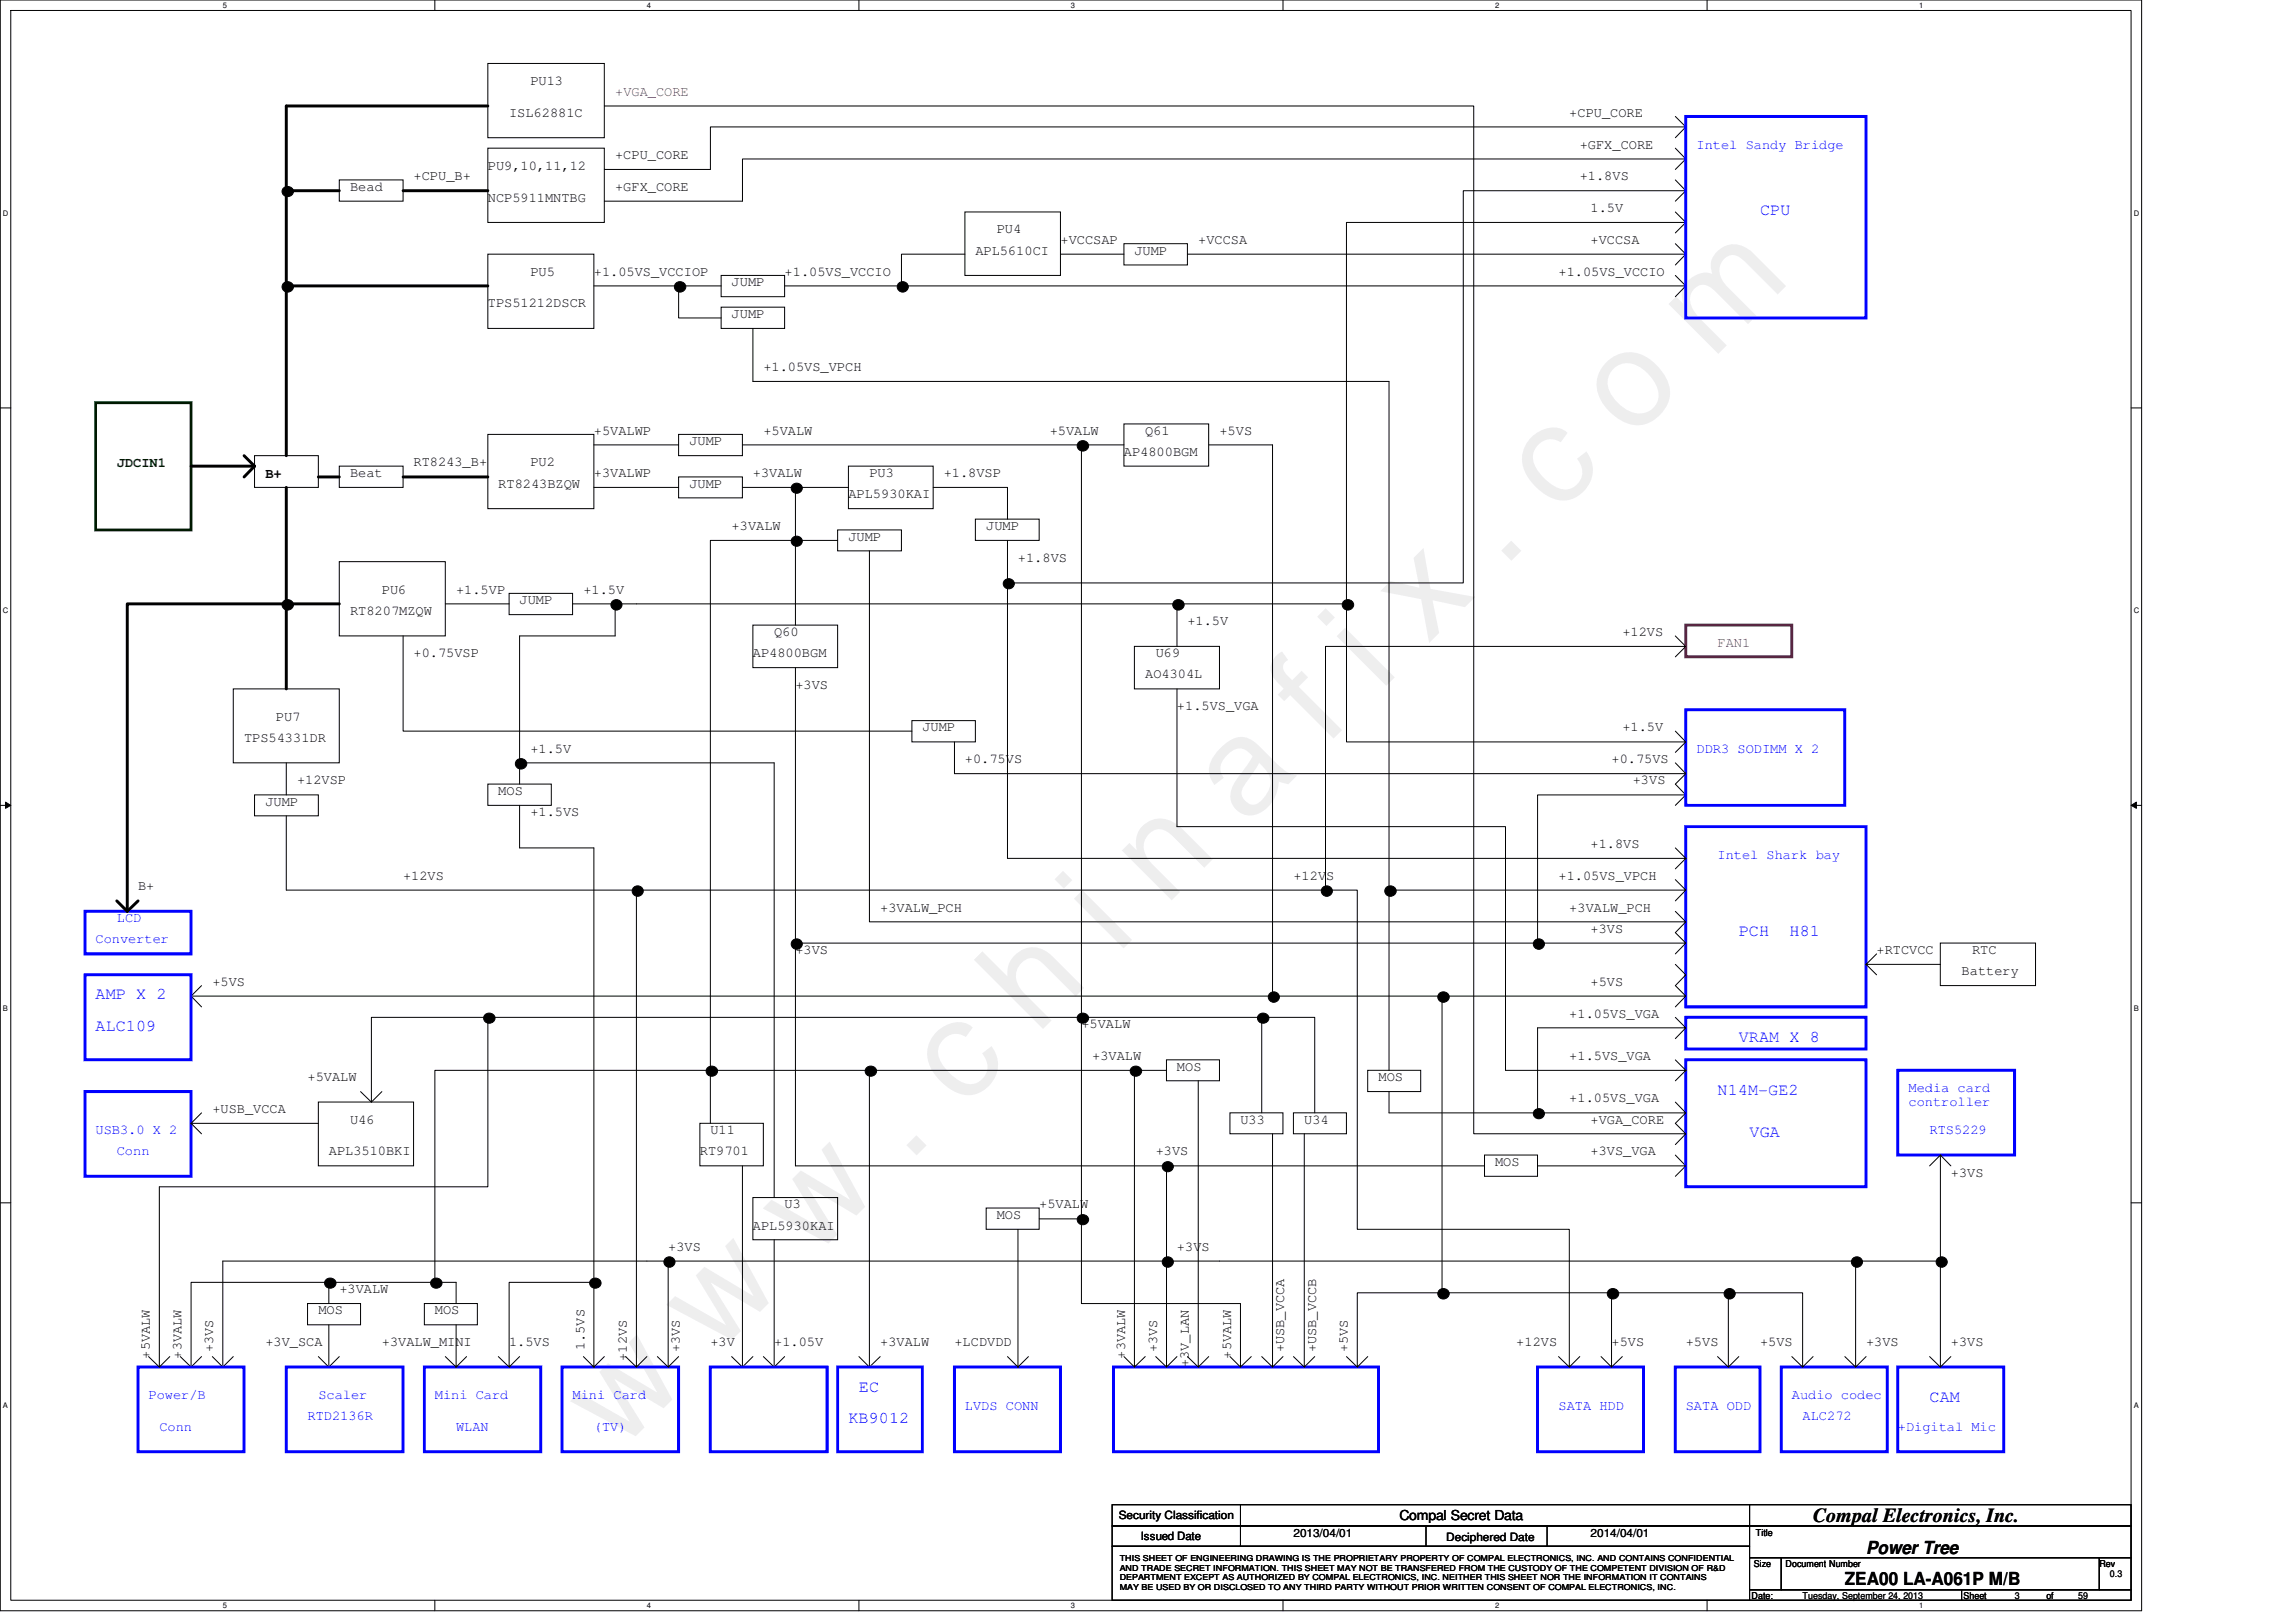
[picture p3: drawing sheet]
<svg xmlns="http://www.w3.org/2000/svg" width="297mm" height="210mm" viewBox="0 0 297 210" stroke-linecap="round" stroke-linejoin="round" font-family="sans-serif">
<defs><g id="words">
<text font-size="17.6" x="80.1" y="188" transform="rotate(-45 80.1 188)">w w w . c h i n a f i x . c o m</text>
<text font-size="2.6" x="234.6" y="197">Compal Electronics, Inc.</text>
<g font-size="2.3">
<text x="241.4" y="201">Power Tree</text>
<text x="238.7" y="205.1">ZEA00 LA-A061P M/B</text>
</g>
<g font-size="2.2" fill="#00f">
<text x="227.7" y="27.8">CPU</text>
<text x="225" y="121.1">PCH</text>
<text x="231.5" y="121.1">H81</text>
<text x="12.4" y="129.3">AMP X 2</text>
<text x="12.4" y="133.4">ALC109</text>
<text x="225" y="134.8">VRAM X 8</text>
<text x="222.2" y="141.6">N14M-GE2</text>
<text x="226.4" y="147.2">VGA</text>
<text x="109.8" y="184.2">KB9012</text>
<text x="111.1" y="180.1">EC</text>
<text x="249.6" y="181.4">CAM</text>
</g>
<g font-size="1.8">
<text x="68.6" y="11">PU13</text>
<text x="65.9" y="15.1">ISL62881C</text>
<text x="203" y="15.1">+CPU_CORE</text>
<text x="53.5" y="23.3">+CPU_B+</text>
<text x="63.1" y="22">PU9,10,11,12</text>
<text x="79.6" y="20.6">+CPU_CORE</text>
<text x="204.4" y="23.3">+1.8VS</text>
<text x="204.4" y="19.2">+GFX_CORE</text>
<text x="45.3" y="24.7">Bead</text>
<text x="63.1" y="26.1">NCP5911MNTBG</text>
<text x="79.6" y="24.7">+GFX_CORE</text>
<text x="205.8" y="27.4">1.5V</text>
<text x="68.6" y="35.7">PU5</text>
<text x="76.8" y="35.7">+1.05VS_VCCIOP</text>
<text x="101.5" y="35.7">+1.05VS_VCCIO</text>
<text x="126.2" y="32.9">APL5610CI</text>
<text x="128.9" y="30.2">PU4</text>
<text x="137.2" y="31.5">+VCCSAP</text>
<text x="146.8" y="32.9">JUMP</text>
<text x="155" y="31.5">+VCCSA</text>
<text x="201.6" y="35.7">+1.05VS_VCCIO</text>
<text x="205.8" y="31.5">+VCCSA</text>
<text x="63.1" y="39.8">TPS51212DSCR</text>
<text x="94.7" y="37">JUMP</text>
<text x="94.7" y="41.1">JUMP</text>
<text x="98.8" y="48">+1.05VS_VPCH</text>
<text x="76.8" y="56.3">+5VALWP</text>
<text x="89.2" y="57.6">JUMP</text>
<text x="98.8" y="56.3">+5VALW</text>
<text x="135.8" y="56.3">+5VALW</text>
<text x="145.4" y="59">AP4800BGM</text>
<text x="148.2" y="56.3">Q61</text>
<text x="157.8" y="56.3">+5VS</text>
<text x="34.3" y="61.8">B+</text>
<text x="45.3" y="61.7">Beat</text>
<text x="53.5" y="60.4">RT8243_B+</text>
<text x="64.5" y="63.1">RT8243BZQW</text>
<text x="68.6" y="60.4">PU2</text>
<text x="76.8" y="61.7">+3VALWP</text>
<text x="89.2" y="63.1">JUMP</text>
<text x="97.4" y="61.7">+3VALW</text>
<text x="109.8" y="64.5">APL5930KAI</text>
<text x="112.5" y="61.7">PU3</text>
<text x="122.1" y="61.7">+1.8VSP</text>
<text x="94.7" y="68.6">+3VALW</text>
<text x="109.8" y="70">JUMP</text>
<text x="127.6" y="68.6">JUMP</text>
<text x="49.4" y="76.8">PU6</text>
<text x="59" y="76.8">+1.5VP</text>
<text x="75.5" y="76.8">+1.5V</text>
<text x="131.7" y="72.7">+1.8VS</text>
<text x="45.3" y="79.5">RT8207MZQW</text>
<text x="67.2" y="78.2">JUMP</text>
<text x="100.2" y="82.3">Q60</text>
<text x="153.6" y="80.9">+1.5V</text>
<text x="209.9" y="82.3">+12VS</text>
<text x="53.5" y="85">+0.75VSP</text>
<text x="97.4" y="85">AP4800BGM</text>
<text x="102.9" y="89.2">+3VS</text>
<text x="148.2" y="87.8">AO4304L</text>
<text x="149.5" y="85">U69</text>
<text x="35.7" y="93.3">PU7</text>
<text x="119.3" y="94.7">JUMP</text>
<text x="152.3" y="91.9">+1.5VS_VGA</text>
<text x="209.9" y="94.7">+1.5V</text>
<text x="31.6" y="96">TPS54331DR</text>
<text x="38.4" y="101.5">+12VSP</text>
<text x="68.6" y="97.4">+1.5V</text>
<text x="124.8" y="98.8">+0.75VS</text>
<text x="208.5" y="98.8">+0.75VS</text>
<text x="211.2" y="101.5">+3VS</text>
<text x="34.3" y="104.3">JUMP</text>
<text x="64.5" y="102.9">MOS</text>
<text x="68.6" y="105.6">+1.5VS</text>
<text x="52.2" y="113.8">+12VS</text>
<text x="167.3" y="113.8">+12VS</text>
<text x="201.6" y="113.8">+1.05VS_VPCH</text>
<text x="205.8" y="109.7">+1.8VS</text>
<text x="17.9" y="115.2">B+</text>
<text x="113.9" y="118">+3VALW_PCH</text>
<text x="203" y="118">+3VALW_PCH</text>
<text x="102.9" y="123.4">+3VS</text>
<text x="205.8" y="120.7">+3VS</text>
<text x="242.8" y="123.4">+RTCVCC</text>
<text x="255.1" y="123.4">RTC</text>
<text x="27.5" y="127.6">+5VS</text>
<text x="203" y="131.7">+1.05VS_VGA</text>
<text x="205.8" y="127.6">+5VS</text>
<text x="253.8" y="126.2">Battery</text>
<text x="139.9" y="133.1">+5VALW</text>
<text x="141.3" y="137.2">+3VALW</text>
<text x="203" y="137.2">+1.5VS_VGA</text>
<text x="39.8" y="139.9">+5VALW</text>
<text x="152.3" y="138.6">MOS</text>
<text x="178.3" y="139.9">MOS</text>
<text x="203" y="142.7">+1.05VS_VGA</text>
<text x="27.5" y="144">+USB_VCCA</text>
<text x="42.5" y="149.5">APL3510BKI</text>
<text x="45.3" y="145.4">U46</text>
<text x="90.5" y="149.5">RT9701</text>
<text x="91.9" y="146.8">U11</text>
<text x="149.5" y="149.5">+3VS</text>
<text x="160.5" y="145.4">U33</text>
<text x="168.7" y="145.4">U34</text>
<text x="205.8" y="145.4">+VGA_CORE</text>
<text x="205.8" y="149.5">+3VS_VGA</text>
<text x="193.4" y="150.9">MOS</text>
<text x="252.4" y="152.3">+3VS</text>
<text x="86.4" y="161.8">+3VS</text>
<text x="97.4" y="159.1">APL5930KAI</text>
<text x="101.5" y="156.4">U3</text>
<text x="128.9" y="157.7">MOS</text>
<text x="134.4" y="156.4">+5VALW</text>
<text x="152.3" y="161.8">+3VS</text>
<text x="43.9" y="167.3">+3VALW</text>
<text x="41.2" y="170.1">MOS</text>
<text x="56.3" y="170.1">MOS</text>
<text x="19.4" y="175.8" transform="rotate(-90 19.4 175.8)">+5VALW</text>
<text x="23.5" y="175.8" transform="rotate(-90 23.5 175.8)">+3VALW</text>
<text x="27.6" y="175" transform="rotate(-90 27.6 175)">+3VS</text>
<text x="34.3" y="174.2">+3V_SCA</text>
<text x="49.4" y="174.2">+3VALW_MINI</text>
<text x="65.9" y="174.2">1.5VS</text>
<text x="75.6" y="174.7" transform="rotate(-90 75.6 174.7)">1.5VS</text>
<text x="81.1" y="176.1" transform="rotate(-90 81.1 176.1)">+12VS</text>
<text x="88" y="175" transform="rotate(-90 88 175)">+3VS</text>
<text x="91.9" y="174.2">+3V</text>
<text x="100.2" y="174.2">+1.05V</text>
<text x="113.9" y="174.2">+3VALW</text>
<text x="123.5" y="174.2">+LCDVDD</text>
<text x="145.6" y="175.8" transform="rotate(-90 145.6 175.8)">+3VALW</text>
<text x="149.7" y="175" transform="rotate(-90 149.7 175)">+3VS</text>
<text x="153.8" y="176.9" transform="rotate(-90 153.8 176.9)">+3V_LAN</text>
<text x="159.3" y="175.8" transform="rotate(-90 159.3 175.8)">+5VALW</text>
<text x="166.2" y="175" transform="rotate(-90 166.2 175)">+USB_VCCA</text>
<text x="170.3" y="175" transform="rotate(-90 170.3 175)">+USB_VCCB</text>
<text x="174.4" y="175" transform="rotate(-90 174.4 175)">+5VS</text>
<text x="196.2" y="174.2">+12VS</text>
<text x="208.5" y="174.2">+5VS</text>
<text x="218.1" y="174.2">+5VS</text>
<text x="227.7" y="174.2">+5VS</text>
<text x="241.4" y="174.2">+3VS</text>
<text x="252.4" y="174.2">+3VS</text>
<text x="181.1" y="196.8">Compal Secret Data</text>
</g>
<g font-size="1.8" fill="#f00">
<text x="79.6" y="12.4">+VGA_CORE</text>
<text x="222.2" y="83.7">FAN1</text>
</g>
<g font-size="1.8" fill="#00f">
<text x="219.5" y="19.2">Intel Sandy Bridge</text>
<text x="219.5" y="97.4">DDR3 SODIMM X 2</text>
<text x="222.2" y="111.1">Intel Shark bay</text>
<text x="15.1" y="119.3">LCD</text>
<text x="12.4" y="122.1">Converter</text>
<text x="246.9" y="143.2">controller</text>
<text x="246.9" y="141.3">Media card</text>
<text x="12.4" y="146.8">USB3.0 X 2</text>
<text x="15.1" y="149.5">Conn</text>
<text x="249.6" y="146.8">RTS5229</text>
<text x="19.2" y="181.1">Power/B</text>
<text x="20.6" y="185.2">Conn</text>
<text x="39.8" y="183.8">RTD2136R</text>
<text x="41.2" y="181.1">Scaler</text>
<text x="56.3" y="181.1">Mini Card</text>
<text x="59" y="185.2">WLAN</text>
<text x="74.1" y="181.1">Mini Card</text>
<text x="76.8" y="185.2">(TV)</text>
<text x="124.8" y="182.4">LVDS CONN</text>
<text x="201.6" y="182.4">SATA HDD</text>
<text x="218.1" y="182.4">SATA ODD</text>
<text x="231.8" y="181.1">Audio codec</text>
<text x="233.2" y="183.8">ALC272</text>
<text x="245.5" y="185.2">+Digital Mic</text>
</g>
<text font-size="1.8" fill="#004000" x="15.1" y="60.5">JDCIN1</text>
<g font-size="1.5">
<text x="144.7" y="196.6">Security Classification</text>
<text x="147.6" y="199.3">Issued Date</text>
<text x="167.3" y="198.8">2013/04/01</text>
<text x="187.1" y="199.4">Deciphered Date</text>
<text x="205.8" y="198.8">2014/04/01</text>
</g>
<g font-size="1.2">
<text x="226.9" y="202.7">Size</text>
<text x="227.2" y="198.8">Title</text>
<text x="231" y="202.7">Document Number</text>
<text x="271.6" y="202.7">Rev</text>
<text x="226.6" y="206.9">Date:</text>
<text x="233.2" y="206.9">Tuesday, September 24, 2013</text>
<text x="254" y="206.9">Sheet</text>
<text x="260.6" y="206.9">3</text>
<text x="264.7" y="206.9">of</text>
<text x="268.9" y="206.9">59</text>
<text x="273" y="204.1">0.3</text>
</g>
<g font-size="1.1">
<text x="144.9" y="202">THIS SHEET OF ENGINEERING DRAWING IS THE PROPRIETARY PROPERTY OF COMPAL ELECTRONICS, INC. AND CONTAINS CONFIDENTIAL</text>
<text x="144.9" y="203.2">AND TRADE SECRET INFORMATION. THIS SHEET MAY NOT BE TRANSFERED FROM THE CUSTODY OF THE COMPETENT DIVISION OF R&amp;D</text>
<text x="144.9" y="204.5">DEPARTMENT EXCEPT AS AUTHORIZED BY COMPAL ELECTRONICS, INC. NEITHER THIS SHEET NOR THE INFORMATION IT CONTAINS</text>
<text x="144.9" y="205.7">MAY BE USED BY OR DISCLOSED TO ANY THIRD PARTY WITHOUT PRIOR WRITTEN CONSENT OF COMPAL ELECTRONICS, INC.</text>
</g>
<g font-size="1">
<text x="28.8" y="1">5</text>
<text x="83.7" y="1">4</text>
<text x="138.6" y="1">3</text>
<text x="193.4" y="1">2</text>
<text x="248.3" y="1">1</text>
<text x=".4" y="27.9">D</text>
<text x="276.1" y="27.9">D</text>
<text x=".4" y="79.4">C</text>
<text x="276.1" y="79.4">C</text>
<text x=".4" y="130.8">B</text>
<text x="276.1" y="130.8">B</text>
<text x=".4" y="182.2">A</text>
<text x="276.1" y="182.2">A</text>
<text x="28.8" y="208.1">5</text>
<text x="83.7" y="208.1">4</text>
<text x="138.6" y="208.1">3</text>
<text x="193.4" y="208.1">2</text>
<text x="248.3" y="208.1">1</text>
</g>
</g></defs>
<path d="M1.4 1.4h274.3v205.7h-274.3zM277.1 0h-277.1v208.4M277.1 0v208.4h-277" fill="none" stroke="#000" stroke-width=".13"/>
<g fill="#fff">
<path d="M28.8 .1h.6v1.1h-.6z"/>
<path d="M28.8 207.2h.6v1.1h-.6z"/>
</g>
<path d="M56.3 0v1.4M56.3 207.1v1.3" fill="none" stroke="#000" stroke-width=".13"/>
<g fill="#fff">
<path d="M83.7 .1h.5v1.1h-.5z"/>
<path d="M83.7 207.2h.5v1.1h-.5z"/>
</g>
<path d="M111.1 0v1.4M111.1 207.1v1.3" fill="none" stroke="#000" stroke-width=".13"/>
<g fill="#fff">
<path d="M138.5 .1h.6v1.1h-.6z"/>
<path d="M138.5 207.2h.6v1.1h-.6z"/>
</g>
<path d="M166 0v1.4M166 207.1v1.3" fill="none" stroke="#000" stroke-width=".13"/>
<g fill="#fff">
<path d="M193.4 .1h.6v1.1h-.6z"/>
<path d="M193.4 207.2h.6v1.1h-.6z"/>
</g>
<path d="M220.8 0v1.4M220.8 207.1v1.3" fill="none" stroke="#000" stroke-width=".13"/>
<g fill="#fff">
<path d="M248.3 .1h.5v1.1h-.5z"/>
<path d="M248.3 207.2h.5v1.1h-.5z"/>
<path d="M.4 27h.7v1.2h-.7z"/>
<path d="M276 27h.8v1.2h-.8z"/>
<path d="M.4 78.5h.7v1.1h-.7z"/>
<path d="M276 78.5h.8v1.1h-.8z"/>
</g>
<path d="M0 52.8h1.4M275.7 52.8h1.4" fill="none" stroke="#000" stroke-width=".13"/>
<g fill="#fff">
<path d="M.4 129.9h.6v1.1h-.6z"/>
<path d="M276 129.9h.7v1.1h-.7z"/>
</g>
<path d="M0 104.2h1.4M.7 103.8l.7 .4-.7 .4zM275.7 104.2l.7-.4v.8zM275.7 104.2h1.4" fill="none" stroke="#000" stroke-width=".13"/>
<path d="M.7 103.8l.7 .4-.7 .4zM275.7 104.2l.7-.4v.8z" fill="#000"/>
<g fill="#fff">
<path d="M.4 181.3h.6v1.1h-.6z"/>
<path d="M276 181.3h.7v1.1h-.7z"/>
</g>
<g fill="none" stroke="#000" stroke-width=".13">
<path d="M63.1 19.2h15.1v9.6h-15.1zM63.1 8.2h15.1v9.6h-15.1zM78.2 13.7h112.5v133h27.4M216.7 15.1l1.4 1.3M216.7 19.2l1.4 1.4M218.1 16.4l-1.4 1.4M218.1 16.4h-126.2v5.5M36.7 24.3a.69 .69 0 0 1 1.1 0 .69 .69 0 0 1-.3 1.1 .68 .68 0 0 1-.9-.2 .68 .68 0 0 1 .1-.9zM43.9 23.3h8.2v2.7h-8.2zM63.1 32.9h13.7v9.6h-13.7zM78.2 21.9h13.7M116.6 37h101.5"/>
<path d="M153.6 32.9h64.5M216.7 23.3l1.4 1.4h-28.8v50.7h-59M218.1 20.6l-1.4 1.3M218.1 20.6h-122v5.4M218.1 28.8h-43.9v49.3h-91.9M32.9 59h8.3v4.1h-8.3zM63.1 56.2h13.7v9.6h-13.7zM96.1 57.6h49.3M97.4 49.4h82.3v89.1M139.9 57.6v111.1h20.6M164.6 57.6v71.3M43.9 72.7h13.7v9.6h-13.7z"/>
<path d="M43.9 60.3h8.2v2.8h-8.2zM57.6 78.1h8.3M65.9 76.8h8.2v2.7h-8.2zM102.9 69.9h-11v68.6h-35.6v27.4M112.5 71.3v48h105.6M130.3 69.9v41.2M174.2 78.1v17.9h43.9M30.2 89.2h13.7v9.5h-13.7zM37 98.7v4.2M52.2 82.3v12.3h65.8M67.2 98.7h33v56.3M79.6 82.3h-12.4v19.2"/>
<path d="M102.9 86.4v64.5h89.2M216.7 82.3l1.4 1.4h-46.6v31.5h-134.5v-9.6M32.9 102.9h8.3v2.7h-8.3zM63.1 101.5h8.2v2.7h-8.2zM67.2 104.2v5.5h9.6M76.8 109.7v67.2M82.3 115.2v61.7l-1.4-1.3M123.5 100.1h94.6M130.3 111.1h87.8M152.3 107h42.5v31.5M171.5 115.2h4.1v43.9h27.4v17.8l1.4-1.3M179.7 115.2h38.4"/>
<path d="M24.7 128.9h193.4M26.1 127.6l-1.4 1.3 1.4 1.4M62.8 131.3a.69 .69 0 0 1 1 0 .69 .69 0 0 1-.2 1.1 .68 .68 0 0 1-.9-.2 .68 .68 0 0 1 .1-.9zM63.1 131.7v21.9h-42.5v23.3M91.9 138.5h54.9v38.4l1.4-1.3M102.9 122h115.2M112.5 138.5v38.4M139.9 131.7h-91.9v10.9l1.4-1.3M155 139.9v37l1.4-1.3M186.6 128.9v38.4h37v9.6M241.4 124.8l1.4 1.4M242.8 123.4l-1.4 1.4h9.6"/>
<path d="M251 122h12.3v5.5h-12.3zM0 155.7h1.4M24.7 145.4l1.4 1.3M24.7 145.4h16.5M26.1 144l-1.4 1.4M41.2 142.6h12.3v8.3h-12.3zM46.6 141.3l1.4 1.3M164.6 146.7v30.2M168.7 146.7v30.2M179.7 144h38.4M251 149.5v13.7M251 149.5l-1.4 1.4"/>
<path d="M251 149.5l1.4 1.4M275.7 155.7h1.4M19.2 175.6l1.4 1.3M22 175.6l-1.4 1.3M23.3 175.6l1.4 1.3M26.1 175.6l-1.4 1.3M27.5 175.6l1.3 1.3M30.2 175.6l-1.4 1.3v-13.7h211.3v13.7M39.8 168.7h6.8v2.7h-6.8zM41.2 175.6l1.3 1.3M42.2 165.6a.69 .69 0 0 1 1.1 0 .69 .69 0 0 1-.3 1.1 .68 .68 0 0 1-.8-.2 .68 .68 0 0 1 0-.9zM42.5 171.5v5.4"/>
<path d="M42.5 165.9v2.8M43.9 175.6l-1.4 1.3M54.9 168.7h6.9v2.7h-6.9zM55.9 165.6a.69 .69 0 0 1 1.1 0 .69 .69 0 0 1-.3 1.1 .68 .68 0 0 1-.8-.2 .68 .68 0 0 1 0-.9zM56.3 165.9h-31.6v11M56.3 165.9h2.7v2.8M57.6 175.6l1.4 1.3M59 171.4v5.5M60.4 175.6l-1.4 1.3M64.5 175.6l1.4 1.3M76.8 165.9h-10.9v11l1.3-1.3M238.7 175.6l1.4 1.3 1.3-1.3"/>
<path d="M240.1 163.2h10.9v13.7M249.6 175.6l1.4 1.3M252.4 175.6l-1.4 1.3M143.9 194.7h82.4v2.8h-82.4zM143.9 197.5h82.4v2.6h-82.4zM160.5 194.7v5.4M184.5 197.5v2.6M200.1 197.5v2.6M226.3 194.7h49.4v2.8h-49.4zM226.3 197.5h49.4v4.1h-49.4zM143.9 200.1h82.4v7h-82.4zM226.3 201.6h4.1v4.1h-4.1z"/>
<path d="M226.3 205.7h27.5v1.4h-27.5zM230.4 201.6h41.2v4.1h-41.2zM253.8 205.7h21.9v1.4h-21.9zM271.6 201.6h4.1v4.1h-4.1z"/>
<circle cx="37.2" cy="37.1" r=".72"/>
<circle cx="37.2" cy="78.3" r=".72"/>
<circle cx="67.4" cy="98.9" r=".72"/>
<circle cx="240.3" cy="163.3" r=".7"/>
<circle cx="251.2" cy="163.3" r=".7"/>
</g>
<g fill="none" stroke="#00f" stroke-width=".38">
<path d="M218.1 15.1h23.3v26h-23.3zM218.1 91.9h20.6v12.3h-20.6zM11 117.9h13.7v5.5h-13.7zM218.1 107h23.3v23.3h-23.3zM11 126.1h13.7v11.1h-13.7zM218.1 137.2h23.3v16.4h-23.3zM218.1 131.7h23.3v4.1h-23.3zM245.5 138.5h15.1v11h-15.1zM11 141.3h13.7v10.9h-13.7zM17.9 176.9h13.7v11h-13.7zM37 176.9h15.1v11h-15.1zM54.9 176.9h15.1v11h-15.1z"/>
<path d="M144.1 176.9h34.2v11h-34.2zM230.4 176.9h13.8v11h-13.8zM245.5 176.9h13.7v11h-13.7z"/>
</g>
<g fill="#000">
<path d="M36.7 24.3a.69 .69 0 0 1 1.1 0 .69 .69 0 0 1-.3 1.1 .68 .68 0 0 1-.9-.2 .68 .68 0 0 1 .1-.9z" fill-rule="evenodd"/>
<path d="M62.8 131.3a.69 .69 0 0 1 1 0 .69 .69 0 0 1-.2 1.1 .68 .68 0 0 1-.9-.2 .68 .68 0 0 1 .1-.9z" fill-rule="evenodd"/>
<path d="M42.2 165.6a.69 .69 0 0 1 1.1 0 .69 .69 0 0 1-.3 1.1 .68 .68 0 0 1-.8-.2 .68 .68 0 0 1 0-.9z" fill-rule="evenodd"/>
<path d="M55.9 165.6a.69 .69 0 0 1 1.1 0 .69 .69 0 0 1-.3 1.1 .68 .68 0 0 1-.8-.2 .68 .68 0 0 1 0-.9z" fill-rule="evenodd"/>
<circle cx="37.2" cy="37.1" r=".72"/>
<circle cx="37.2" cy="78.3" r=".72"/>
<circle cx="67.4" cy="98.9" r=".72"/>
<circle cx="240.3" cy="163.3" r=".7"/>
<circle cx="251.2" cy="163.3" r=".7"/>
</g>
<path d="M63.1 13.7h-26.1v45.3M37 37h26.1M37 24.7h6.9M52.2 24.7h10.9M31.6 59l1.3 1.3M24.7 60.3h8.2M32.9 60.3l-1.3 1.4M37 63.1v15h6.9M41.2 61.7h2.7M52.2 61.7h10.9M37 89.2v-11.1h-20.5v39.8l-1.4-1.3M17.9 116.6l-1.4 1.3" fill="none" stroke="#000" stroke-width=".38"/>
<path d="M12.4 52.1h12.3v16.5h-12.3z" fill="none" stroke="#008000" stroke-width=".38"/>
<use href="#words"/>
</svg>
